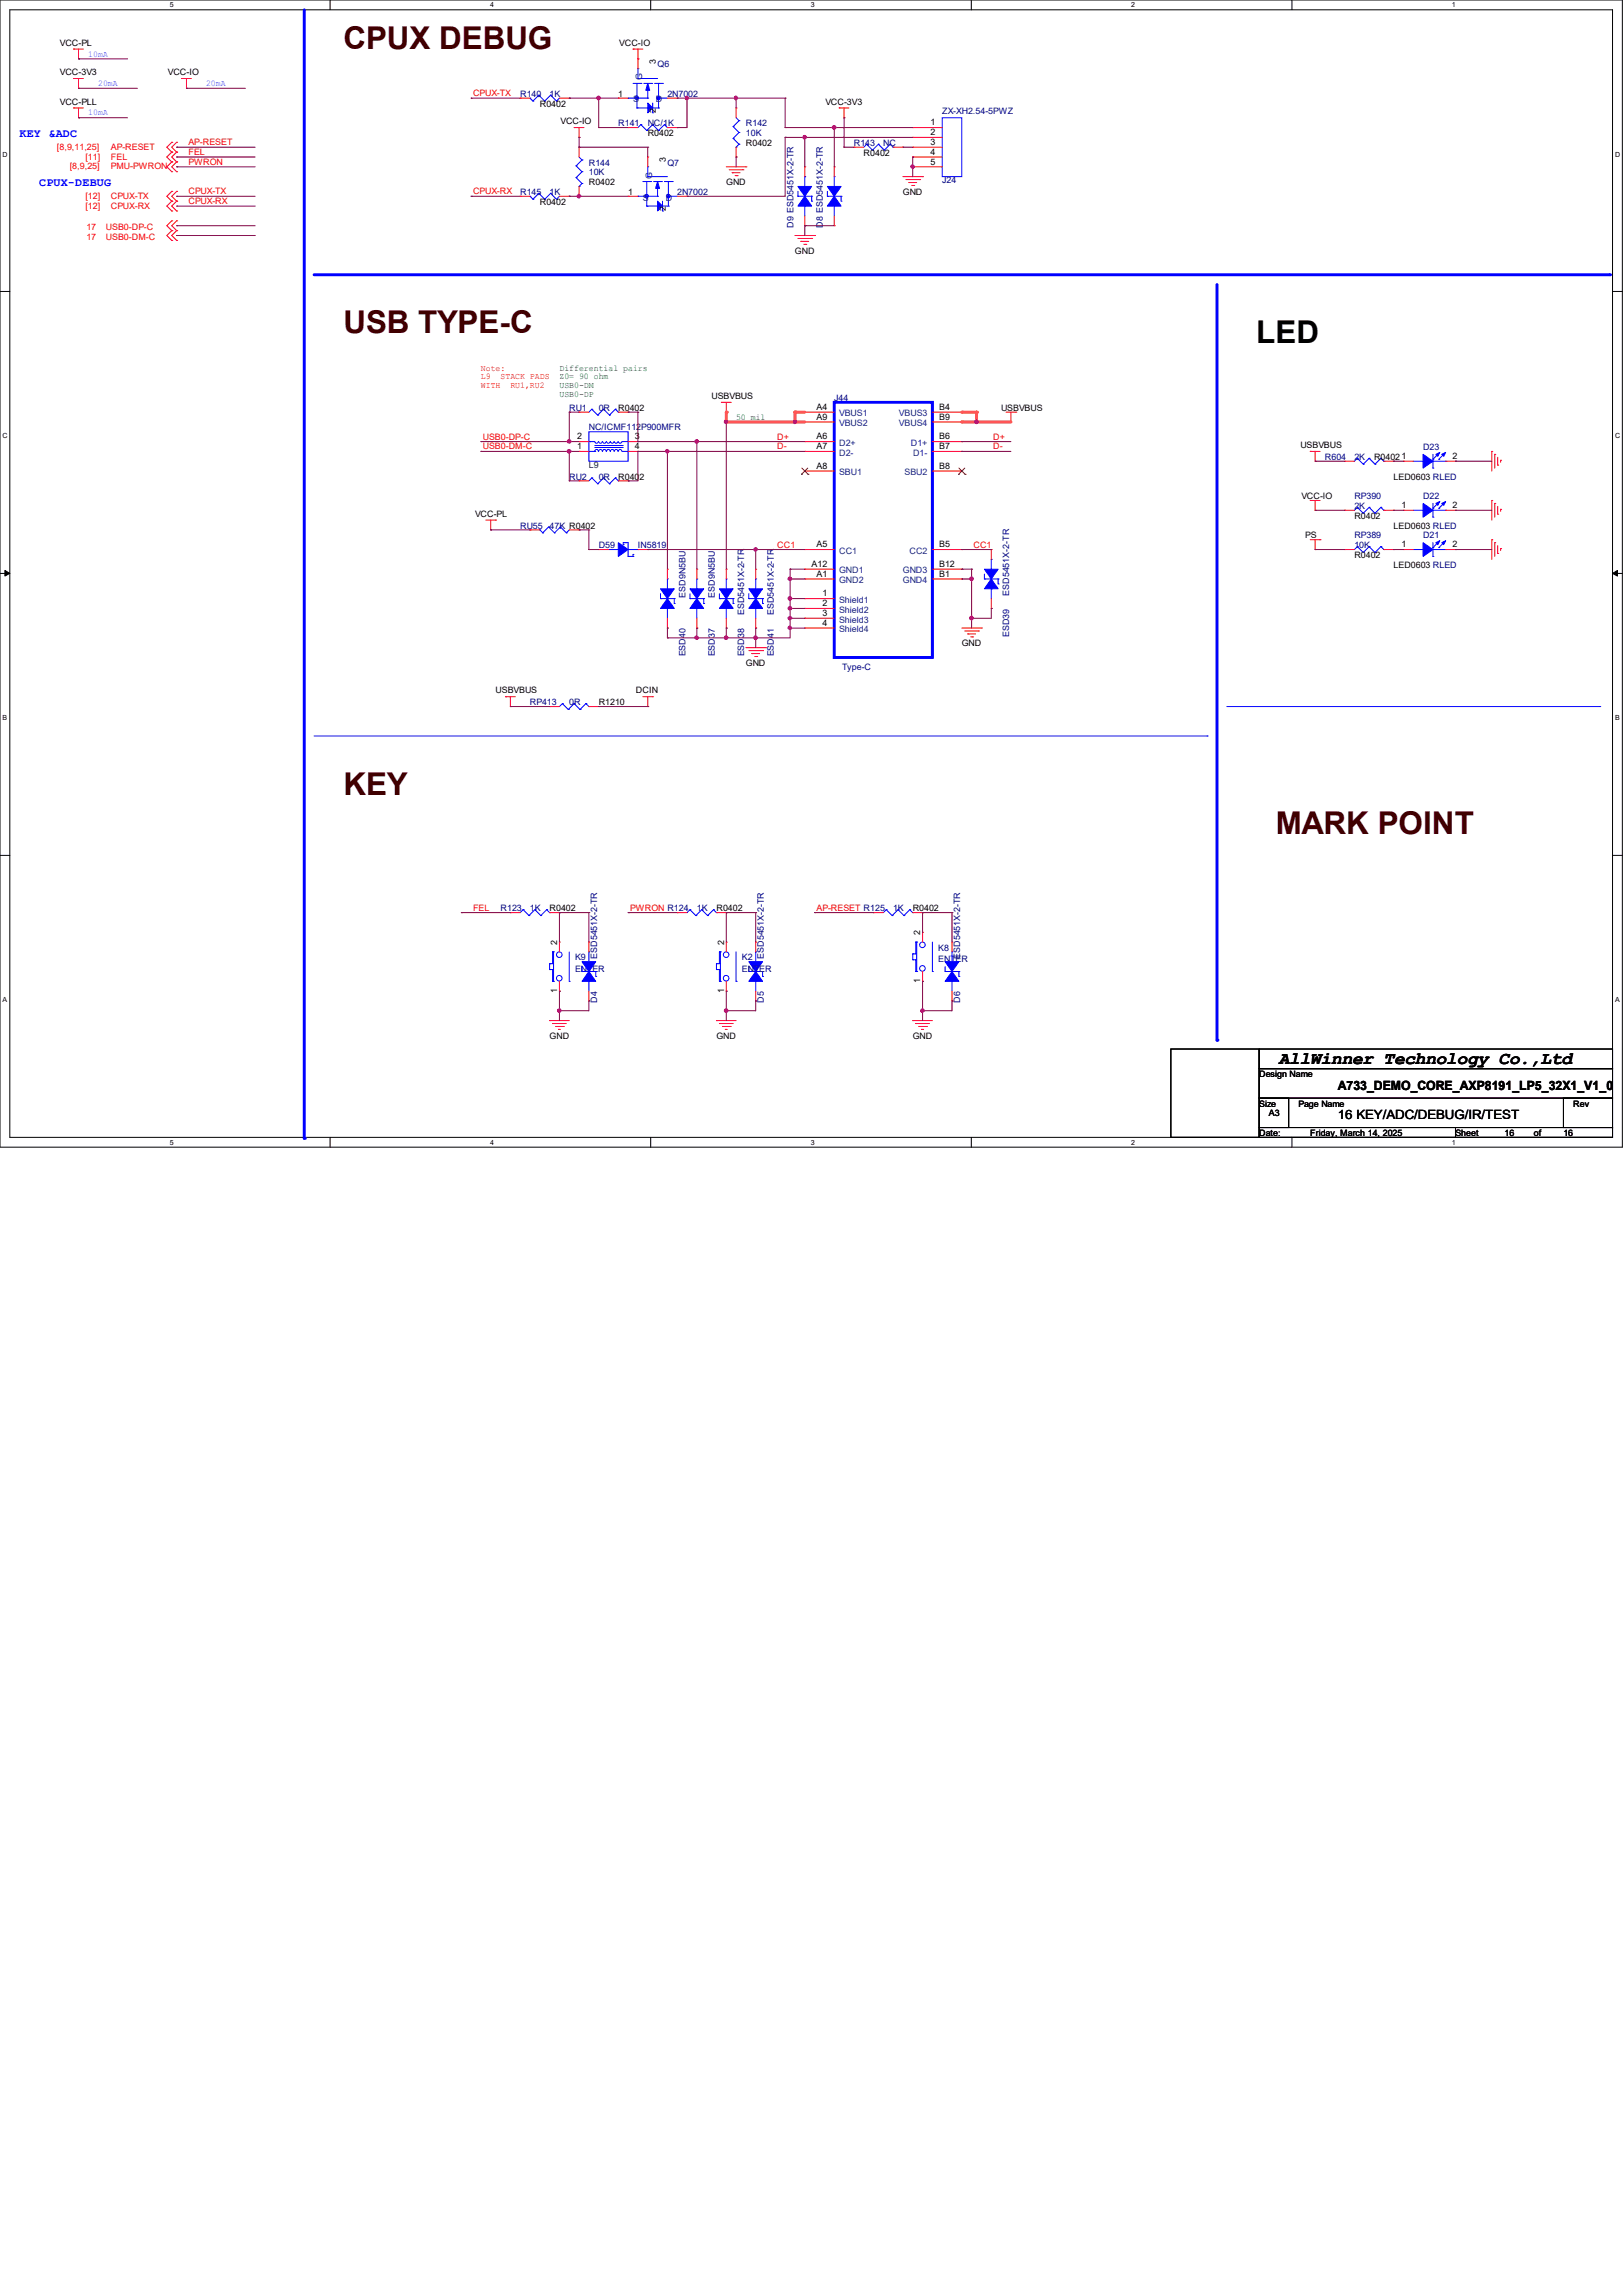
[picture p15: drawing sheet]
<svg xmlns="http://www.w3.org/2000/svg" width="210mm" height="297mm" viewBox="0 0 210 297" stroke-linecap="round" stroke-linejoin="round" font-family="sans-serif">
<defs><g id="words">
<g font-size="4.1" fill="#400000">
<text x="44.4" y="6.3">CPUX DEBUG</text>
<text x="44.4" y="43.1">USB TYPE-C</text>
<text x="44.4" y="102.8">KEY</text>
<text x="165.1" y="107.9">MARK POINT</text>
</g>
<text font-size="4.1" x="162.6" y="44.4">LED</text>
<text font-size="2.3" x="165.5" y="137.7">AllWinner Technology Co.,Ltd</text>
<g font-size="1.7">
<text x="173.1" y="141.1">A733_DEMO_CORE_AXP8191_LP5_32X1_V1_0</text>
<text x="173.1" y="144.9">16 KEY/ADC/DEBUG/IR/TEST</text>
</g>
<g font-size="1.5" fill="#00f">
<text x="2.5" y="17.8">KEY &amp;ADC</text>
<text x="5.1" y="24.1">CPUX-DEBUG</text>
</g>
<g font-size="1.1">
<text x="7.7" y="5.9">VCC-PL</text>
<text x="80.1" y="5.9">VCC-IO</text>
<text x="7.7" y="9.7">VCC-3V3</text>
<text x="21.7" y="9.7">VCC-IO</text>
<text x="84.9" y="8.3" transform="rotate(-90 84.9 8.3)">3</text>
<text x="7.7" y="13.5">VCC-PLL</text>
<text x="69.8" y="13.8">R0402</text>
<text x="72.5" y="16.1">VCC-IO</text>
<text x="80" y="12.5">1</text>
<text x="83.8" y="17.6">R0402</text>
<text x="84.9" y="14.6" transform="rotate(-90 84.9 14.6)">2</text>
<text x="106.8" y="13.5">VCC-3V3</text>
<text x="120.4" y="16.2">1</text>
<text x="120.4" y="17.5">2</text>
<text x="76.2" y="24">R0402</text>
<text x="86.2" y="21" transform="rotate(-90 86.2 21)">3</text>
<text x="94" y="24">GND</text>
<text x="96.5" y="18.9">R0402</text>
<text x="111.8" y="20.2">R0402</text>
<text x="120.4" y="18.8">3</text>
<text x="120.4" y="20">4</text>
<text x="120.4" y="21.3">5</text>
<text x="69.8" y="26.5">R0402</text>
<text x="81.3" y="25.2">1</text>
<text x="86.2" y="27.3" transform="rotate(-90 86.2 27.3)">2</text>
<text x="116.8" y="25.2">GND</text>
<text x="102.9" y="32.9">GND</text>
<text x="80" y="53.2">R0402</text>
<text x="92.1" y="51.6">USBVBUS</text>
<text x="105.7" y="53">A4</text>
<text x="121.5" y="53">B4</text>
<text x="129.5" y="53.2">USBVBUS</text>
<text x="74.7" y="56.9">2</text>
<text x="74.7" y="58.1">1</text>
<text x="82.2" y="58.1">4</text>
<text x="82.2" y="56.9">3</text>
<text x="105.7" y="56.9">A6</text>
<text x="105.7" y="58.1">A7</text>
<text x="105.7" y="54.3">A9</text>
<text x="121.5" y="56.9">B6</text>
<text x="121.5" y="58.1">B7</text>
<text x="121.5" y="54.3">B9</text>
<text x="168.3" y="58">USBVBUS</text>
<text x="177.8" y="59.5">R04021</text>
<text x="188" y="59.4">2</text>
<text x="80" y="62.1">R0402</text>
<text x="105.7" y="60.7">A8</text>
<text x="121.5" y="60.7">B8</text>
<text x="168.4" y="64.6">VCC-IO</text>
<text x="180.3" y="62.1">LED0603 RLED</text>
<text x="181.4" y="65.7">1</text>
<text x="188" y="65.7">2</text>
<text x="61.5" y="66.9">VCC-PL</text>
<text x="105.7" y="70.8">A5</text>
<text x="121.5" y="70.8">B5</text>
<text x="168.9" y="69.7">PS</text>
<text x="175.3" y="67.1">R0402</text>
<text x="180.3" y="68.4">LED0603 RLED</text>
<text x="181.4" y="70.8">1</text>
<text x="188" y="70.8">2</text>
<text x="105" y="73.4">A12</text>
<text x="105.7" y="74.6">A1</text>
<text x="106.4" y="77.2">1</text>
<text x="121.5" y="74.6">B1</text>
<text x="121.5" y="73.4">B12</text>
<text x="175.3" y="72.2">R0402</text>
<text x="180.3" y="73.5">LED0603 RLED</text>
<text x="106.4" y="78.4">2</text>
<text x="106.4" y="79.7">3</text>
<text x="106.4" y="81">4</text>
<text x="124.5" y="83.7">GND</text>
<text x="64.1" y="89.7">USBVBUS</text>
<text x="82.3" y="89.7">DCIN</text>
<text x="96.5" y="86.2">GND</text>
<text x="77.5" y="91.3">R1210</text>
<text x="71.1" y="117.9">R0402</text>
<text x="92.7" y="117.9">R0402</text>
<text x="118.1" y="117.9">R0402</text>
<text x="72.1" y="122.3" transform="rotate(-90 72.1 122.3)">2</text>
<text x="93.7" y="122.3" transform="rotate(-90 93.7 122.3)">2</text>
<text x="119.1" y="121" transform="rotate(-90 119.1 121)">2</text>
<text x="72.1" y="128.5" transform="rotate(-90 72.1 128.5)">1</text>
<text x="93.7" y="128.5" transform="rotate(-90 93.7 128.5)">1</text>
<text x="119.1" y="127.3" transform="rotate(-90 119.1 127.3)">1</text>
<text x="71.1" y="134.5">GND</text>
<text x="92.7" y="134.5">GND</text>
<text x="118.1" y="134.5">GND</text>
<text x="162.9" y="139.4">Design Name</text>
<text x="162.9" y="143.2">Size</text>
<text x="168" y="143.2">Page Name</text>
<text x="203.6" y="143.2">Rev</text>
<text x="162.9" y="147">Date:</text>
<text x="164.2" y="144.5">A3</text>
<text x="169.5" y="147">Friday, March 14, 2025</text>
<text x="188.3" y="147">Sheet</text>
<text x="194.7" y="147">16</text>
<text x="198.5" y="147">of</text>
<text x="202.3" y="147">16</text>
</g>
<g font-size="1.1" fill="#8000ff">
<text x="11.4" y="7.3">10mA</text>
<text x="12.7" y="11.1">20mA</text>
<text x="26.7" y="11.1">20mA</text>
<text x="11.4" y="14.9">10mA</text>
</g>
<g font-size="1.1" fill="#004080">
<text x="83.1" y="10.4" transform="rotate(-90 83.1 10.4)">G</text>
<text x="81.9" y="13.3">S</text>
<text x="84.9" y="13.3">D</text>
<text x="84.4" y="23.1" transform="rotate(-90 84.4 23.1)">G</text>
<text x="83.2" y="26">S</text>
<text x="86.1" y="26">D</text>
<text x="108.6" y="53.9">VBUS1</text>
<text x="116.3" y="53.9">VBUS3</text>
<text x="108.6" y="57.7">D2+</text>
<text x="108.6" y="59">D2-</text>
<text x="108.6" y="55.2">VBUS2</text>
<text x="116.3" y="55.2">VBUS4</text>
<text x="117.9" y="57.7">D1+</text>
<text x="118.1" y="59">D1-</text>
<text x="108.6" y="61.5">SBU1</text>
<text x="117" y="61.5">SBU2</text>
<text x="108.6" y="71.7">CC1</text>
<text x="117.7" y="71.7">CC2</text>
<text x="108.6" y="75.5">GND2</text>
<text x="108.6" y="74.2">GND1</text>
<text x="116.8" y="75.5">GND4</text>
<text x="116.8" y="74.2">GND3</text>
<text x="108.6" y="78">Shield1</text>
<text x="108.6" y="79.3">Shield2</text>
<text x="108.6" y="80.6">Shield3</text>
<text x="108.6" y="81.8">Shield4</text>
</g>
<g font-size="1.1" fill="#000080">
<text x="85.1" y="8.7">Q6</text>
<text x="67.3" y="12.5">R140</text>
<text x="71.1" y="12.5">1K</text>
<text x="80" y="16.3">R141</text>
<text x="83.8" y="16.3">NC/1K</text>
<text x="86.4" y="12.5">2N7002</text>
<text x="96.5" y="16.3">R142</text>
<text x="96.5" y="17.6">10K</text>
<text x="121.9" y="14.8">ZX-XH2.54-5PWZ</text>
<text x="76.2" y="21.4">R144</text>
<text x="76.2" y="22.7">10K</text>
<text x="86.4" y="21.4">Q7</text>
<text x="110.5" y="18.9">R143</text>
<text x="114.3" y="18.9">NC</text>
<text x="121.9" y="23.7">J24</text>
<text x="67.3" y="25.2">R145</text>
<text x="71.1" y="25.2">1K</text>
<text x="87.6" y="25.2">2N7002</text>
<text x="102.7" y="29.5" transform="rotate(-90 102.7 29.5)">D9 ESD5451X-2-TR</text>
<text x="106.5" y="29.5" transform="rotate(-90 106.5 29.5)">D8 ESD5451X-2-TR</text>
<text x="73.7" y="53.2">RU1</text>
<text x="77.5" y="53.2">0R</text>
<text x="107.9" y="51.9">J44</text>
<text x="76.2" y="55.7">NC/ICMF112P900MFR</text>
<text x="171.4" y="59.5">R604</text>
<text x="175.3" y="59.5">2K</text>
<text x="184.1" y="58.3">D23</text>
<text x="73.7" y="62.1">RU2</text>
<text x="77.5" y="62.1">0R</text>
<text x="175.3" y="64.6">RP390</text>
<text x="175.3" y="65.9">2K</text>
<text x="184.1" y="64.6">D22</text>
<text x="67.3" y="68.4">RU55</text>
<text x="71.1" y="68.4">47K R0402</text>
<text x="77.5" y="71">D59</text>
<text x="82.5" y="71">IN5819</text>
<text x="175.3" y="69.7">RP389</text>
<text x="175.3" y="71">10K</text>
<text x="184.1" y="69.7">D21</text>
<text x="88.7" y="77.3" transform="rotate(-90 88.7 77.3)">ESD9N5BU</text>
<text x="92.5" y="77.3" transform="rotate(-90 92.5 77.3)">ESD9N5BU</text>
<text x="130.6" y="77.1" transform="rotate(-90 130.6 77.1)">ESD5451X-2-TR</text>
<text x="96.3" y="79.6" transform="rotate(-90 96.3 79.6)">ESD5451X-2-TR</text>
<text x="100.1" y="79.6" transform="rotate(-90 100.1 79.6)">ESD5451X-2-TR</text>
<text x="130.6" y="82.4" transform="rotate(-90 130.6 82.4)">ESD39</text>
<text x="88.7" y="85" transform="rotate(-90 88.7 85)">ESD40</text>
<text x="92.5" y="85" transform="rotate(-90 92.5 85)">ESD37</text>
<text x="96.3" y="85" transform="rotate(-90 96.3 85)">ESD38</text>
<text x="100.1" y="85" transform="rotate(-90 100.1 85)">ESD41</text>
<text x="109" y="86.7">Type-C</text>
<text x="68.6" y="91.3">RP413</text>
<text x="73.7" y="91.3">0R</text>
<text x="64.8" y="117.9">R123</text>
<text x="68.6" y="117.9">1K</text>
<text x="90.2" y="117.9">1K</text>
<text x="115.6" y="117.9">1K</text>
<text x="74.4" y="124.3">K9</text>
<text x="74.4" y="125.8">ENTER</text>
<text x="77.3" y="124.1" transform="rotate(-90 77.3 124.1)">ESD5451X-2-TR</text>
<text x="96" y="124.3">K2</text>
<text x="96" y="125.8">ENTER</text>
<text x="98.9" y="124.1" transform="rotate(-90 98.9 124.1)">ESD5451X-2-TR</text>
<text x="121.4" y="123">K8</text>
<text x="121.4" y="124.5">ENTER</text>
<text x="124.3" y="124.1" transform="rotate(-90 124.3 124.1)">ESD5451X-2-TR</text>
<text x="77.3" y="129.8" transform="rotate(-90 77.3 129.8)">D4</text>
<text x="98.9" y="129.8" transform="rotate(-90 98.9 129.8)">D5</text>
<text x="124.3" y="129.8" transform="rotate(-90 124.3 129.8)">D6</text>
</g>
<g font-size="1.1" fill="#f00">
<text x="61.2" y="12.4">CPUX-TX</text>
<text x="7.4" y="19.4">[8,9,11,25]</text>
<text x="9" y="21.9">[8,9,25]</text>
<text x="11" y="20.7">[11]</text>
<text x="14.4" y="20.7">FEL</text>
<text x="14.4" y="19.4">AP-RESET</text>
<text x="14.4" y="21.9">PMU-PWRON</text>
<text x="24.4" y="20.1">FEL</text>
<text x="24.4" y="18.8">AP-RESET</text>
<text x="24.4" y="21.3">PWRON</text>
<text x="11" y="27">[12]</text>
<text x="11" y="25.7">[12]</text>
<text x="11.2" y="29.8">17</text>
<text x="13.7" y="29.8">USB0-DP-C</text>
<text x="14.4" y="27">CPUX-RX</text>
<text x="14.4" y="25.7">CPUX-TX</text>
<text x="24.4" y="26.4">CPUX-RX</text>
<text x="24.4" y="25.1">CPUX-TX</text>
<text x="61.2" y="25.1">CPUX-RX</text>
<text x="11.2" y="31.1">17</text>
<text x="13.7" y="31.1">USB0-DM-C</text>
<text x="62.2" y="48">Note:</text>
<text x="62.2" y="49.1">L9</text>
<text x="62.2" y="50.3">WITH</text>
<text x="64.8" y="49.1">STACK PADS</text>
<text x="66" y="50.3">RU1,RU2</text>
<text x="62.5" y="56.9">USB0-DP-C</text>
<text x="62.5" y="58.2">USB0-DM-C</text>
<text x="100.6" y="58.2">D-</text>
<text x="100.6" y="56.9">D+</text>
<text x="128.5" y="56.9">D+</text>
<text x="128.5" y="58.2">D-</text>
<text x="100.6" y="70.9">CC1</text>
<text x="126" y="70.9">CC1</text>
<text x="61.2" y="117.9">FEL</text>
<text x="81.5" y="117.9">PWRON R124</text>
<text x="105.7" y="117.9">AP-RESET R125</text>
</g>
<g font-size="1.1" fill="#008000">
<text x="72.4" y="48">Differential pairs</text>
<text x="72.4" y="49.1">Z0= 90 ohm</text>
<text x="72.4" y="50.3">USB0-DM</text>
<text x="72.4" y="51.4">USB0-DP</text>
<text x="95.2" y="54.3">50 mil</text>
</g>
<text font-size="1.1" fill="#004040" x="76.2" y="60.5">L9</text>
<g font-size=".9">
<text x="22" y=".9">5</text>
<text x="63.4" y=".9">4</text>
<text x="104.9" y=".9">3</text>
<text x="146.4" y=".9">2</text>
<text x="187.9" y=".9">1</text>
<text x=".3" y="20.3">D</text>
<text x="209" y="20.3">D</text>
<text x=".3" y="56.7">C</text>
<text x="209" y="56.7">C</text>
<text x=".3" y="93.2">B</text>
<text x="209" y="93.2">B</text>
<text x=".3" y="129.7">A</text>
<text x="209" y="129.7">A</text>
<text x="22" y="148.1">5</text>
<text x="63.4" y="148.1">4</text>
<text x="104.9" y="148.1">3</text>
<text x="146.4" y="148.1">2</text>
<text x="187.9" y="148.1">1</text>
</g>
</g></defs>
<path d="M0 0h209.9v148.5h-209.9zM1.3 1.3h207.4v145.9h-207.4z" fill="none" stroke="#000" stroke-width=".13"/>
<g fill="#fff">
<path d="M22 .1h.5v1h-.5z"/>
<path d="M22 147.3h.5v1h-.5z"/>
</g>
<path d="M42.7 0v1.3M42.7 147.2v1.3" fill="none" stroke="#000" stroke-width=".13"/>
<g fill="#fff">
<path d="M63.4 .1h.5v1h-.5z"/>
<path d="M63.4 147.3h.5v1h-.5z"/>
</g>
<path d="M84.2 0v1.3M84.2 147.2v1.3" fill="none" stroke="#000" stroke-width=".13"/>
<g fill="#fff">
<path d="M104.9 .1h.5v1h-.5z"/>
<path d="M104.9 147.3h.5v1h-.5z"/>
</g>
<path d="M125.7 0v1.3M125.7 147.2v1.3" fill="none" stroke="#000" stroke-width=".13"/>
<g fill="#fff">
<path d="M146.4 .1h.5v1h-.5z"/>
<path d="M146.4 147.3h.5v1h-.5z"/>
</g>
<path d="M167.2 0v1.3M167.2 147.2v1.3" fill="none" stroke="#000" stroke-width=".13"/>
<g fill="#fff">
<path d="M187.9 .1h.5v1h-.5z"/>
<path d="M187.9 147.3h.5v1h-.5z"/>
<path d="M.3 19.5h.7v1h-.7z"/>
<path d="M209 19.5h.6v1h-.6z"/>
<path d="M.3 55.9h.7v1h-.7z"/>
<path d="M209 55.9h.6v1h-.6z"/>
</g>
<path d="M0 37.7h1.3M208.7 37.7h1.2" fill="none" stroke="#000" stroke-width=".13"/>
<g fill="#fff">
<path d="M.3 92.4h.6v1h-.6z"/>
<path d="M209 92.4h.6v1h-.6z"/>
</g>
<path d="M0 74.2h1.3M208.7 74.2h1.2" fill="none" stroke="#000" stroke-width=".13"/>
<path d="M.6 73.8l.7 .4-.7 .3zM208.7 74.2l.6-.4v.7z" fill="#000" stroke="#000" stroke-width=".13"/>
<g fill="#fff">
<path d="M.3 128.9h.6v1h-.6z"/>
<path d="M209 128.9h.5v1h-.5z"/>
</g>
<path d="M0 110.7h1.3M208.7 110.7h1.2" fill="none" stroke="#000" stroke-width=".13"/>
<path d="M39.4 1.3v146" fill="none" stroke="#00f" stroke-width=".38"/>
<circle cx="39.4" cy="147.3" r=".19" fill="#00f"/>
<path d="M40.6 35.6h167.7" fill="none" stroke="#00f" stroke-width=".38"/>
<circle cx="208.3" cy="35.6" r=".19" fill="#00f"/>
<path d="M157.5 36.8v97.8" fill="none" stroke="#00f" stroke-width=".38"/>
<circle cx="157.5" cy="134.6" r=".19" fill="#00f"/>
<g fill="none" stroke="#00f" stroke-width=".13">
<path d="M68.6 12.7h.1M68.6 12.7l.4 .4M69 13.1h.1M69.7 12.3h.1M69.7 12.3l.8 .8M69.7 12.3l-.7 .8M70.5 13.1h.1M71.2 12.3h.1M71.2 12.3l.8 .8M71.2 12.3l-.7 .8M72 13.1h.1M72.4 12.7l-.4 .4"/>
<path d="M81.3 12.7h.1M81.3 12.7h2.5M81.9 10.8h1M82.4 14h.1M82.4 10.8v3.2M82.4 14h1.4M82.5 10.2h.1M82.5 8.9h.1M82.5 10.2h2.6M82.5 8.9v1.3M82.9 16.1h.1M82.9 10.8h.1"/>
<path d="M82.9 16.1l-.4 .4M82.9 16.1l.8 .8M83.3 10.8h1M83.7 16.9h.1M83.8 14h.1M83.8 12.7h.1M83.8 11.4v1.3M84.3 10.8h.1M84.5 16.1h.1M84.5 14.6h.1M84.5 16.1l-.8 .8M84.5 16.1l.7 .8"/>
<path d="M84.5 13.3v1.3M84.5 14h.7M84.7 10.8h1M85.2 16.9h.1M85.2 14h.1M85.2 10.8h.1M85.2 12.7h.1M85.2 10.8v3.2M85.2 12.7h1.2M85.7 10.8h.1M86 16.1h.1M86 16.1l-.8 .8"/>
<path d="M86 16.1l.4 .4M86.4 16.5h.1M94.9 16.4h.1M94.9 17.9h.1M94.9 16.4l.7 .7M94.9 17.9l.7 .8M95.2 19h.1M95.2 15.2l.4 .4M95.6 15.6h.1M95.6 17.1h.1M95.6 18.7h.1M95.6 15.6l-.7 .8"/>
<path d="M95.6 17.1l-.7 .8M95.6 18.7l-.4 .3M112.1 18.7h.1M112.1 18.7l-.3 .3M112.1 18.7l.8 .7M112.9 19.4h.1M113.7 18.7h.1M113.7 18.7l-.8 .7M113.7 18.7l.7 .7M114.4 19.4h.1M115.2 18.7h.1M115.2 18.7l-.8 .7"/>
<path d="M115.2 18.7l.4 .3M115.6 19h.1M121.9 15.2h2.6v7.7h-2.6zM68.6 25.4h.1M68.6 25.4l.4 .4M69 25.8h.1M69.7 25h.1M69.7 25l.8 .8M69.7 25l-.7 .8M70.5 25.8h.1M71.2 25h.1M71.2 25l.8 .8"/>
<path d="M71.2 25l-.7 .8M72 25.8h.1M72.4 25.4l-.4 .4M74.5 21.5h.1M74.5 23h.1M74.5 21.5l.8 .7M74.5 23l.8 .7M74.9 24.1h.1M74.9 20.3l.4 .4M75.3 20.7h.1M75.3 22.2h.1M75.3 23.7h.1"/>
<path d="M75.3 20.7l-.8 .8M75.3 22.2l-.8 .8M75.3 23.7l-.4 .4M82.5 25.4h.1M82.5 25.4h2.6M83.2 23.5h1M83.7 26.7h.1M83.7 23.5v3.2M83.7 26.7h1.4M83.8 22.9h.1M83.8 21.6h.1M83.8 22.9h2.6"/>
<path d="M83.8 21.6v1.3M84.2 23.5h.1M84.6 23.5h1M85.1 26.7h.1M85.1 25.4h.1M85.1 24.1v1.3M85.6 23.5h.1M85.7 27.3h.1M85.7 26v1.3M85.7 26.7h.8M86 23.5h1M86.5 26.7h.1"/>
<path d="M86.5 23.5h.1M86.5 25.4h.1M86.5 25.4h1.1M86.5 23.5v3.2M87 23.5h.1M103.3 25.4h.1M103.3 24.8v.6M103.3 25.4h1.7M104.1 26.7h.1M104.1 22.9h.1M104.1 22.9v1.2M104.1 26.7v1.2"/>
<path d="M105 25.4h.1M105 26h.1M105 25.4v.6M107.1 25.4h.1M107.1 25.4h1.7M107.1 24.8v.6M107.9 26.7h.1M107.9 22.9h.1M107.9 22.9v1.2M107.9 26.7v1.2M108.8 25.4h.1M108.8 26h.1"/>
<path d="M108.8 25.4v.6M76.2 55.9h5.1v3.8h-5.1zM76.2 58.4h.8M76.3 57.1h.1M76.6 53h.1M76.6 53l-.4 .3M76.6 53l.7 .7M77 58.4h.1M77 57.9h3.5M77 57.7h3.5M77.3 53.7h.1M77.4 57.1l-.2 .3-.2-.3h-.8"/>
<path d="M77.4 58.4v-.2h-.2h-.2v.2M77.9 58.4v-.2h-.2h-.2v.2M77.9 57.1l-.2 .3-.2-.3M78.1 53h.1M78.1 53l-.8 .7M78.1 53l.8 .7M78.4 57.1l-.2 .3-.2-.3M78.4 58.4v-.2h-.2h-.2v.2M78.9 53.7h.1M79 58.4l-.1-.2h-.2h-.1l-.1 .2M79 57.1l-.3 .3-.2-.3M79.5 58.4l-.1-.2h-.2h-.1l-.1 .2"/>
<path d="M79.5 57.1l-.3 .3-.2-.3M79.6 53h.1M79.6 53l-.7 .7M79.6 53l.4 .3M80 57.1l-.3 .3-.2-.3M80 58.4l-.1-.2h-.2h-.1l-.1 .2M80 53.3h.1M80.5 58.4l-.1-.2h-.2h-.1l-.1 .2M80.5 57.1l-.3 .3-.2-.3M80.5 57.9h.1M80.5 57.7h.1M80.5 58.4h.8"/>
<path d="M80.5 57.1h.8M81.3 58.4h.1M81.3 57.1h.1M175.6 59.3h.1M175.6 59.3l-.3 .4M175.6 59.3l.8 .8M177.2 59.3h.1M177.2 59.3l-.8 .8M177.2 59.3l.7 .8M178.7 59.3h.1M178.7 59.3l-.8 .8M178.7 59.3l.4 .4"/>
<path d="M179.1 59.7h.1M182.9 59.7h1.2M184.1 59.7h.1M185.4 59.4h.1M185.4 58.8v1.8M185.4 59.7h1.7M186.2 59.4h.1M186.2 58.7l-.8 .7M186.9 58.7l-.7 .7M187.1 59.7h.1M69.8 68.6h.1M69.8 68.6l.4 .4"/>
<path d="M70.2 69h.1M71 68.2h.1M71 68.2l.8 .8M71 68.2l-.8 .8M71.8 69h.1M72.5 68.2h.1M72.5 68.2l.8 .8M72.5 68.2l-.7 .8M73.3 69h.1M73.7 68.6l-.4 .4M76.6 61.8h.1M76.6 61.8l-.4 .4"/>
<path d="M76.6 61.8l.7 .8M77.3 62.6h.1M78.1 61.8h.1M78.1 61.8l-.8 .8M78.1 61.8l.8 .8M78.7 71.1h1.3M78.9 62.6h.1M79.6 61.8h.1M79.6 61.8l-.7 .8M79.6 61.8l.4 .4M80 71.1h.1M80 62.2h.1"/>
<path d="M80.6 70.2h.1M80.6 70.5h.1M80.6 70.2h.7v1.8M80.6 70.2v.3M81.3 72h.1M81.3 71.1h1.2M81.3 72h.6M81.9 72h.1M81.9 71.8h.1M81.9 71.8v.2M82.5 71.1h.1M85.5 77.5h.1"/>
<path d="M85.5 77.5h1.7M85.5 76.8v.7M86.4 78.7h.1M86.4 74.9h.1M86.4 74.9v1.3M86.4 78.7v1.3M87.2 77.5h.1M87.2 78.1h.1M87.2 77.5v.6M89.3 77.5h.1M89.3 77.5h1.8M89.3 76.8v.7"/>
<path d="M90.2 78.7h.1M90.2 74.9h.1M90.2 74.9v1.3M90.2 78.7v1.3M91.1 77.5h.1M91.1 78.1h.1M91.1 77.5v.6M93.1 77.5h.1M93.1 76.8v.7M93.1 77.5h1.8M94 78.7h.1M94 74.9h.1"/>
<path d="M94 74.9v1.3M94 78.7v1.3M94.9 77.5h.1M94.9 78.1h.1M94.9 77.5v.6M96.9 77.5h.1M96.9 77.5h1.8M96.9 76.8v.7M97.8 78.7h.1M97.8 74.9h.1M97.8 74.9v1.3M97.8 78.7v1.3"/>
<path d="M98.7 77.5h.1M98.7 78.1h.1M98.7 77.5v.6M127.4 74.9h.1M127.4 74.3v.6M127.4 74.9h1.8M128.3 76.2h.1M128.3 72.4h.1M128.3 72.4v1.3M128.3 76.2v1.3M129.2 74.9h.1M129.2 75.6h.1"/>
<path d="M129.2 74.9v.7M175.6 70.7h.1M175.6 65.7h.1M175.6 70.7l-.3 .4M175.6 70.7l.8 .8M175.6 65.7l-.3 .3M175.6 65.7l.8 .7M176.4 60.1h.1M176.4 71.5h.1M176.4 66.4h.1M177.2 70.7h.1M177.2 65.7h.1"/>
<path d="M177.2 70.7l-.8 .8M177.2 70.7l.7 .8M177.2 65.7l-.8 .7M177.2 65.7l.7 .7M177.9 60.1h.1M177.9 71.5h.1M177.9 66.4h.1M178.7 70.7h.1M178.7 65.7h.1M178.7 70.7l-.8 .8M178.7 70.7l.4 .4M178.7 65.7l-.8 .7"/>
<path d="M178.7 65.7l.4 .3M179.1 71.1h.1M179.1 66h.1M182.9 71.1h1.2M182.9 66h1.2M184.1 66h.1M184.1 71.1h.1M185.4 66.9h.1M185.4 65.8h.1M185.4 60.6h.1M185.4 72h.1M185.4 70.9h.1"/>
<path d="M185.4 71.1h1.7M185.4 65.2v1.7M185.4 70.2v1.8M185.4 66h1.7M186.2 65.8h.1M186.2 70.9h.1M186.2 65l-.8 .8M186.2 70.1l-.8 .8M186.9 65l-.7 .8M186.9 70.1l-.7 .8M187.1 66h.1M187.1 71.1h.1"/>
<path d="M40.6 95.2h115.6M72.8 91.1h.1M72.8 91.1l-.4 .3M72.8 91.1l.7 .7M73.5 91.8h.1M74.3 91.1h.1M74.3 91.1l-.8 .7M74.3 91.1l.8 .7M75.1 91.8h.1M75.8 91.1h.1M75.8 91.1l-.7 .7M75.8 91.1l.4 .3"/>
<path d="M76.2 91.4h.1M156.2 95.2h.1M158.7 91.4h48.3M207 91.4h.1M67.7 117.7h.1M67.7 117.7l-.4 .4M67.7 117.7l.8 .8M68.5 118.5h.1M69.2 117.7h.1M69.2 117.7l-.7 .8M69.2 117.7l.8 .8M70 118.5h.1"/>
<path d="M70.7 117.7h.1M70.7 117.7l-.7 .8M70.7 117.7l.4 .4M71.1 118.1h.1M89.3 117.7h.1M89.3 117.7l-.4 .4M89.3 117.7l.7 .8M90 118.5h.1M90.8 117.7h.1M90.8 117.7l-.8 .8M90.8 117.7l.8 .8M91.6 118.5h.1"/>
<path d="M92.3 117.7h.1M92.3 117.7l-.7 .8M92.3 117.7l.4 .4M92.7 118.1h.1M114.7 117.7h.1M114.7 117.7l-.4 .4M114.7 117.7l.7 .8M115.4 118.5h.1M116.2 117.7h.1M116.2 117.7l-.8 .8M116.2 117.7l.8 .8M117 118.5h.1"/>
<path d="M117.7 117.7h.1M117.7 117.7l-.7 .8M117.7 117.7l.4 .4M118.1 118.1h.1M71.1 124.7h.1M71.1 125.5h.1M71.1 124.7h.4M71.1 124.7v.8M71.1 125.5h.4M71.5 124.7h.1M71.5 125.5h.1M71.5 127h.1"/>
<path d="M71.5 123.2h.1M71.5 123.2v1.5M71.5 125.5v1.5M71.6 127h.1M71.6 123.2h.1M71.6 123.2v3.8M73.7 127h.1M73.7 123.2v3.8M75.3 125.7h.1M75.3 125.7h1.8M75.3 125.1v.6M76.2 127h.1"/>
<path d="M76.2 123.2h.1M76.2 123.2v1.3M76.2 127v1.3M77.1 125.7h.1M77.1 126.4h.1M77.1 125.7v.7M92.7 124.7h.1M92.7 125.5h.1M92.7 124.7h.4M92.7 125.5h.4M92.7 124.7v.8M93.1 124.7h.1"/>
<path d="M93.1 125.5h.1M93.1 127h.1M93.1 123.2h.1M93.1 123.2v1.5M93.1 125.5v1.5M93.2 127h.1M93.2 123.2h.1M93.2 123.2v3.8M95.2 127h.1M95.2 123.2v3.8M96.9 125.7h.1M96.9 125.7h1.8"/>
<path d="M96.9 125.1v.6M97.8 127h.1M97.8 123.2h.1M97.8 123.2v1.3M97.8 127v1.3M98.7 125.7h.1M98.7 126.4h.1M98.7 125.7v.7M118.1 123.4h.1M118.1 124.2h.1M118.1 123.4h.4M118.1 123.4v.8"/>
<path d="M118.1 124.2h.4M118.5 123.4h.1M118.5 124.2h.1M118.5 125.7h.1M118.5 121.9h.1M118.5 121.9v1.5M118.5 124.2v1.5M118.6 125.7h.1M118.6 121.9h.1M118.6 121.9v3.8M120.6 125.7h.1M120.6 121.9v3.8"/>
<path d="M122.3 125.7h.1M122.3 125.7h1.8M122.3 125.1v.6M123.2 127h.1M123.2 123.2h.1M123.2 123.2v1.3M123.2 127v1.3M124.1 125.7h.1M124.1 126.4h.1M124.1 125.7v.7"/>
<circle cx="72.4" cy="123.5" r=".36"/>
<circle cx="72.4" cy="126.6" r=".36"/>
<circle cx="94" cy="123.5" r=".36"/>
<circle cx="94" cy="126.6" r=".36"/>
<circle cx="119.4" cy="125.3" r=".36"/>
<circle cx="119.4" cy="122.3" r=".36"/>
</g>
<g fill="none" stroke="#f00" stroke-width=".13">
<path d="M9.5 14h.1M9.5 10.2h.1M9.5 6.3h.1M9.5 6.3h1.3M9.5 14h1.3M9.5 10.2h1.3M10.2 15.2h.1M10.2 11.4h.1M10.2 7.6h.1M10.2 6.3v1.3M10.2 10.2v1.2M10.2 14v1.2"/>
<path d="M22.2 19.7h.1M22.2 18.4h.1M22.2 19.7l-.6 .6 .6 .7M22.2 18.4l-.6 .6 .6 .7M22.9 19.7h.1M22.9 18.4h.1M22.9 19.7l-.7 .6 .7 .7M22.9 18.4l-.7 .6 .7 .7M23.5 10.2h.1M23.5 10.2h1.3M24.1 11.4h.1M24.1 10.2v1.2"/>
<path d="M67.3 12.7h.1M67.3 12.7h1.3M72.4 12.7h1.3M73.7 12.7h.1M74.3 16.5h.1M74.3 16.5h1.3M74.9 17.8h.1M74.9 19h.1M74.9 16.5v1.3M74.9 19v1.3M80 12.7h.1M80 12.7h1.3"/>
<path d="M81.3 16.5h.1M81.3 16.5h1.2M81.9 6.3h.1M81.9 6.3h1.3M82.5 7.6h.1M82.5 6.3v2.6M86.4 16.5h1.2M86.4 12.7h1.2M87.6 16.5h.1M87.6 12.7h.1M95.2 14h.1M95.2 14v1.2"/>
<path d="M95.2 19v1.3M108.6 14h.1M108.6 14h1.3M109.2 15.2h.1M109.2 14v1.2M110.5 19h.1M110.5 19h1.3M115.6 19h1.2M116.8 19h.1M118.1 16.5h.1M118.1 17.8h.1M118.1 19h.1"/>
<path d="M118.1 16.5h3.8M118.1 17.8h3.8M118.1 19h3.8M22.2 21h.1M22.2 26h.1M22.2 27.3h.1M22.2 24.8h.1M22.2 22.2h.1M22.2 29.8h.1M22.2 31.1h.1M22.2 28.6h.1M22.2 26l-.6 .7 .6 .6"/>
<path d="M22.2 24.8l-.6 .6 .6 .6M22.2 21l-.6 .6 .6 .6M22.2 29.8l-.6 .7 .6 .6M22.2 28.6l-.6 .6 .6 .6M22.9 21h.1M22.9 26h.1M22.9 27.3h.1M22.9 24.8h.1M22.9 22.2h.1M22.9 29.8h.1M22.9 31.1h.1M22.9 28.6h.1"/>
<path d="M22.9 26l-.7 .7 .7 .6M22.9 24.8l-.7 .6 .7 .6M22.9 21l-.7 .6 .7 .6M22.9 29.8l-.7 .7 .7 .6M22.9 28.6l-.7 .6 .7 .6M67.3 25.4h.1M67.3 25.4h1.3M72.4 25.4h1.3M73.7 25.4h.1M74.9 25.4h.1M74.9 24.1v1.3M81.3 25.4h.1"/>
<path d="M81.3 25.4h1.2M83.8 20.3h.1M83.8 20.3v1.3M87.6 25.4h1.3M88.9 25.4h.1M94 21.6h2.5M94.4 22h1.7M94.7 22.4h.1M94.7 22.4h1.1M95.1 22.7h.3M95.2 20.3h.1M95.4 22.7h.1"/>
<path d="M96.1 22h.1M96.5 21.6h.1M102.9 30.5h2.5M103.3 30.9h1.7M103.6 31.2h.1M103.6 31.2h1M104 31.6h.3M104.1 29.2h.1M104.1 21.6h.1M104.1 21.6v1.3M104.1 27.9v1.3M104.3 31.6h.1"/>
<path d="M105 30.9h.1M105.4 30.5h.1M107.9 29.2h.1M107.9 21.6h.1M107.9 21.6v1.3M107.9 27.9v1.3M116.8 22.9h2.6M117.2 23.2h1.8M117.6 23.6h.1M117.6 23.6h1M118 24h.2M118.1 20.3h.1"/>
<path d="M118.1 21.6h.1M118.1 21.6h3.8M118.1 20.3h3.8M118.2 24h.1M119 23.2h.1M119.4 22.9h.1M74.9 57.1h.1M74.9 58.4h.1M74.9 53.3h.1M74.9 53.3h1.3M74.9 58.4h1.3M74.9 57.1h1.3"/>
<path d="M80 53.3h1.3M81.3 53.3h.1M81.3 58.4h1.2M81.3 57.1h1.2M82.5 58.4h.1M82.5 57.1h.1M93.3 52.1h.1M93.3 52.1h1.3M94 53.3h.1M94 52.1v1.2M104.1 53.3h.1M104.1 57.1h.1"/>
<path d="M104.1 58.4h.1M104.1 54.6h.1M104.1 53.3h3.8M104.1 58.4h3.8M104.1 57.1h3.8M104.1 54.6h3.8M120.6 53.3h3.9M120.6 58.4h3.9M120.6 57.1h3.9M120.6 54.6h3.9M124.5 53.3h.1M124.5 57.1h.1"/>
<path d="M124.5 58.4h.1M124.5 54.6h.1M130.2 53.3h1.2M130.8 54.6h.1M130.8 53.3v1.3M131.4 53.3h.1M169.5 58.4h.1M169.5 58.4h1.3M170.2 59.7h.1M170.2 58.4v1.3M174 59.7h.1M174 59.7h1.3"/>
<path d="M179.1 59.7h1.2M180.3 59.7h.1M181.6 59.7h.1M181.6 59.7h1.3M187.1 59.7h1.2M188.3 59.7h.1M193 58.4h.1M193 58.4v2.6M193.4 58.8h.1M193.4 58.8v1.8M193.8 59.2v1M194.2 59.6h.1"/>
<path d="M194.2 59.6v.2M62.9 67.3h1.2M63.5 68.6h.1M63.5 67.3v1.3M64.1 67.3h.1M68.6 68.6h.1M68.6 68.6h1.2M73.7 68.6h1.2M74.9 68.6h.1M74.9 62.2h.1M74.9 62.2h1.3M77.5 71.1h.1"/>
<path d="M77.5 71.1h1.2M80 62.2h1.3M81.3 62.2h.1M82.5 71.1h1.3M83.8 71.1h.1M86.4 73.7h.1M86.4 73.7v1.2M90.2 73.7h.1M90.2 73.7v1.2M94 73.7h.1M94 73.7v1.2M97.8 73.7h.1"/>
<path d="M97.8 73.7v1.2M104.1 74.9h.1M104.1 71.1h.1M104.1 61h.1M104.1 73.7h.1M104.1 77.5h.1M104.1 78.7h.1M104.1 71.1h3.8M104.1 74.9h3.8M104.1 61h3.8M104.1 73.7h3.8M104.1 77.5h3.8"/>
<path d="M104.1 78.7h3.8M120.6 71.1h3.9M120.6 74.9h3.9M120.6 61h3.9M120.6 73.7h3.9M124.5 74.9h.1M124.5 71.1h.1M124.5 61h.1M124.5 73.7h.1M128.3 78.7h.1M128.3 71.1h.1M128.3 71.1v1.3"/>
<path d="M128.3 77.5v1.2M169.5 64.8h.1M169.5 64.8h1.3M169.5 69.8h1.3M170.2 66h.1M170.2 71.1h.1M170.2 64.8v1.2M170.2 69.8v1.3M170.8 69.8h.1M174 71.1h.1M174 66h.1M174 71.1h1.3"/>
<path d="M174 66h1.3M179.1 71.1h1.2M179.1 66h1.2M180.3 71.1h.1M180.3 66h.1M181.6 66h.1M181.6 71.1h.1M181.6 71.1h1.3M181.6 66h1.3M187.1 71.1h1.2M187.1 66h1.2M188.3 66h.1"/>
<path d="M188.3 71.1h.1M193 64.8h.1M193 69.8h.1M193 64.8v2.5M193 69.8v2.6M193.4 65.2h.1M193.4 70.2h.1M193.4 65.2v1.7M193.4 70.2v1.8M193.8 60.2h.1M193.8 66.5h.1M193.8 71.6h.1"/>
<path d="M193.8 65.5v1M193.8 70.6v1M194.2 65.9h.1M194.2 71h.1M194.2 65.9v.3M194.2 71v.2M65.4 90.2h.1M65.4 90.2h1.3M66 91.4h.1M66 90.2v1.2M71.1 91.4h.1M71.1 91.4h1.3"/>
<path d="M76.2 91.4h1.3M77.5 91.4h.1M83.2 90.2h1.3M83.8 91.4h.1M83.8 90.2v1.2M84.5 90.2h.1M86.4 81.3h.1M86.4 80v1.3M90.2 81.3h.1M90.2 80v1.3M94 81.3h.1M94 80v1.3"/>
<path d="M96.5 83.8h2.6M96.9 84.2h1.8M97.3 84.6h.1M97.3 84.6h1M97.7 85h.2M97.8 81.3h.1M97.8 80v1.3M97.9 85h.1M98.7 84.2h.1M99.1 83.8h.1M104.1 80h.1M104.1 81.3h.1"/>
<path d="M104.1 81.3h3.8M104.1 80h3.8M124.5 81.3h2.5M124.8 81.7h1.8M125.2 82h.1M125.2 82h1M125.6 82.4h.3M125.9 82.4h.1M126.6 81.7h.1M127 81.3h.1M66 118.1h.1M66 118.1h1.3"/>
<path d="M71.1 118.1h1.3M72.4 118.1h.1M87.6 118.1h.1M87.6 118.1h1.3M92.7 118.1h1.3M94 118.1h.1M113 118.1h.1M113 118.1h1.3M118.1 118.1h1.3M119.4 118.1h.1M71.1 132.1h.1M71.1 132.1h2.6"/>
<path d="M71.5 132.5h.1M71.5 132.5h1.8M71.9 132.8h1M72.3 133.2h.1M72.3 133.2h.2M72.4 128.3h.1M72.4 121.9h.1M72.4 121.9v1.3M72.4 127v1.3M72.9 132.8h.1M76.2 129.5h.1M76.2 121.9h.1"/>
<path d="M76.2 121.9v1.3M76.2 128.3v1.2M92.7 132.1h.1M92.7 132.1h2.5M93.1 132.5h.1M93.1 132.5h1.8M93.5 132.8h1M93.9 133.2h.1M93.9 133.2h.2M94 128.3h.1M94 121.9h.1M94 121.9v1.3"/>
<path d="M94 127v1.3M94.5 132.8h.1M97.8 129.5h.1M97.8 121.9h.1M97.8 121.9v1.3M97.8 128.3v1.2M118.1 132.1h.1M118.1 132.1h2.5M118.5 132.5h.1M118.5 132.5h1.8M118.9 132.8h1M119.3 133.2h.1"/>
<path d="M119.3 133.2h.2M119.4 127h.1M119.4 120.6h.1M119.4 120.6v1.3M119.4 125.7v1.3M119.9 132.8h.1M123.2 129.5h.1M123.2 121.9h.1M123.2 121.9v1.3M123.2 128.3v1.2"/>
</g>
<path d="M151.5 135.8h11.4v11.4h-11.4zM162.9 135.8h45.8v2.5h-45.8zM162.9 138.3h45.8v3.8h-45.8zM162.9 142.1h3.9v3.8h-3.9zM162.9 145.9h25.4v1.3h-25.4zM188.3 145.9h20.4v1.3h-20.4zM202.3 142.1h6.4v3.8h-6.4z" fill="none" stroke="#000" stroke-width=".13"/>
<g fill="#00f" stroke="#00f" stroke-width=".13">
<path d="M85.1 26l.6 .7-.6 .6z"/>
<path d="M85.1 23.5l.2 .9h-.5z"/>
<path d="M83.8 13.3l.7 .7-.7 .6z"/>
<path d="M83.8 10.8l.3 .9h-.5z"/>
<path d="M80 70.2l1.3 .9-1.3 .9z" fill-rule="evenodd"/>
<path d="M184.1 65.2l1.3 .8-1.3 .9z" fill-rule="evenodd"/>
<path d="M186.6 65.2l.5-.3-.3 .5z" fill-rule="evenodd"/>
<path d="M185.8 65.2l.5-.3-.2 .5z" fill-rule="evenodd"/>
<path d="M94 77.5l.9 1.2h-1.8z" fill-rule="evenodd"/>
<path d="M93.1 76.2h1.8l-.9 1.3z" fill-rule="evenodd"/>
<path d="M184.1 58.8l1.3 .9-1.3 .9z" fill-rule="evenodd"/>
<path d="M186.6 58.8l.5-.3-.3 .6z" fill-rule="evenodd"/>
<path d="M185.8 58.8l.5-.3-.2 .6z" fill-rule="evenodd"/>
<path d="M90.2 77.5l.9 1.2h-1.8z" fill-rule="evenodd"/>
<path d="M89.3 76.2h1.8l-.9 1.3z" fill-rule="evenodd"/>
<path d="M123.2 125.7l.9 1.3h-1.8z" fill-rule="evenodd"/>
<path d="M122.3 124.5h1.8l-.9 1.2z" fill-rule="evenodd"/>
<path d="M104.1 25.4l.9 1.3h-1.7z" fill-rule="evenodd"/>
<path d="M103.3 24.1h1.7l-.9 1.3z" fill-rule="evenodd"/>
<path d="M107.9 25.4l.9 1.3h-1.7z" fill-rule="evenodd"/>
<path d="M107.1 24.1h1.7l-.9 1.3z" fill-rule="evenodd"/>
<path d="M97.8 77.5l.9 1.2h-1.8z" fill-rule="evenodd"/>
<path d="M96.9 76.2h1.8l-.9 1.3z" fill-rule="evenodd"/>
<path d="M76.2 125.7l.9 1.3h-1.8z" fill-rule="evenodd"/>
<path d="M75.3 124.5h1.8l-.9 1.2z" fill-rule="evenodd"/>
<path d="M128.3 74.9l.9 1.3h-1.8z" fill-rule="evenodd"/>
<path d="M127.4 73.7h1.8l-.9 1.2z" fill-rule="evenodd"/>
<path d="M97.8 125.7l.9 1.3h-1.8z" fill-rule="evenodd"/>
<path d="M96.9 124.5h1.8l-.9 1.2z" fill-rule="evenodd"/>
<path d="M184.1 70.2l1.3 .9-1.3 .9z" fill-rule="evenodd"/>
<path d="M186.6 70.2l.5-.2-.3 .5z" fill-rule="evenodd"/>
<path d="M185.8 70.2l.5-.2-.2 .5z" fill-rule="evenodd"/>
<path d="M86.4 77.5l.8 1.2h-1.7z" fill-rule="evenodd"/>
<path d="M85.5 76.2h1.7l-.8 1.3z" fill-rule="evenodd"/>
<circle cx="86.5" cy="25.4" r=".23"/>
<circle cx="83.7" cy="25.4" r=".23"/>
<circle cx="85.2" cy="12.7" r=".23"/>
<circle cx="82.4" cy="12.7" r=".23"/>
</g>
<path d="M107.9 52.1h12.7v33h-12.7z" fill="none" stroke="#00f" stroke-width=".38"/>
<path d="M103.7 61.4h.1M103.8 60.6l.8 .8M104.5 60.6l-.8 .8M104.6 61.4h.1M124 61.4h.1M124.1 60.6l.8 .8M124.8 60.6l-.8 .8M124.9 61.4h.1" fill="none" stroke="#804000" stroke-width=".13"/>
<g fill="none" stroke="#800040" stroke-width=".13">
<path d="M10.2 15.2h.1M10.2 11.4h.1M10.2 7.6h.1M10.2 15.2h6.3M10.2 11.4h7.6M10.2 7.6h6.3M22.9 19h.1M22.9 19h10.1M24.1 11.4h.1M24.1 11.4h7.6M61 12.7h.1M61 12.7h6.3"/>
<path d="M73.7 12.7h.1M73.7 12.7h6.3M74.9 17.8h.1M74.9 19h.1M74.9 19h8.9M74.9 17.8v1.2M77.5 16.5h.1M77.5 12.7h.1M77.5 16.5h3.8M77.5 12.7v3.8M83.8 19h.1M83.8 19v1.3"/>
<path d="M87.6 12.7h.1M87.6 16.5h.1M87.6 12.7h14M88.9 12.7h.1M88.9 12.7v3.8h-1.3M95.2 12.7h.1M95.2 12.7v1.3M101.6 16.5h.1M101.6 17.8h.1M101.6 12.7h.1M101.6 17.8v7.6h-12.7M101.6 16.5h16.5"/>
<path d="M101.6 12.7v3.8M101.6 17.8h16.5M104.1 17.8h.1M104.1 17.8v3.8M107.9 16.5h.1M107.9 16.5v5.1M109.2 19h.1M109.2 15.2h.1M109.2 19h1.3M109.2 15.2v3.8M116.8 19h.1M116.8 19h1.3"/>
<path d="M22.9 20.3h.1M22.9 26.7h.1M22.9 25.4h.1M22.9 21.6h.1M22.9 20.3h10.1M22.9 25.4h10.1M22.9 26.7h10.1M22.9 21.6h10.1M61 25.4h.1M61 25.4h6.3M73.7 25.4h.1M73.7 25.4h7.6"/>
<path d="M74.9 25.4h.1M88.9 25.4h.1M95.2 20.3h.1M95.2 20.3v1.3M104.1 29.2h.1M104.1 29.2h3.8M104.1 29.2v1.3M118.1 20.3h.1M118.1 21.6h.1M118.1 20.3v2.6M62.2 57.1h.1M62.2 58.4h.1"/>
<path d="M62.2 57.1h11.5M62.2 58.4h11.5M170.2 59.7h.1M170.2 59.7h3.8M180.3 59.7h.1M180.3 59.7h1.3M188.3 59.7h.1M188.3 59.7h4.7M170.2 71.1h.1M170.2 66h.1M170.2 71.1h3.8M170.2 66h3.8"/>
<path d="M180.3 71.1h.1M180.3 66h.1M180.3 71.1h1.3M180.3 66h1.3M188.3 71.1h.1M188.3 66h.1M188.3 71.1h4.7M188.3 66h4.7M59.7 118.1h.1M59.7 118.1h6.3M72.4 118.1h.1M72.4 118.1v3.8"/>
<path d="M72.4 118.1h3.8M76.2 118.1h.1M76.2 118.1v3.8M81.3 118.1h.1M81.3 118.1h6.3M94 118.1h.1M94 118.1h3.8M94 118.1v3.8M97.8 118.1h.1M97.8 118.1v3.8M105.4 118.1h.1M105.4 118.1h7.6"/>
<path d="M119.4 118.1h.1M119.4 118.1h3.8M119.4 118.1v2.5M123.2 118.1h.1M123.2 118.1v3.8M72.4 130.8h.1M72.4 130.8v1.3M76.2 129.5h.1M76.2 129.5v1.3h-3.8M94 130.8h.1M94 130.8v1.3M97.8 129.5h.1"/>
<path d="M97.8 129.5v1.3h-3.8M119.4 130.8h.1M119.4 130.8v1.3M123.2 129.5h.1M123.2 129.5v1.3h-3.8"/>
</g>
<g fill="#f0f" stroke="#f0f" stroke-width=".13">
<circle cx="94" cy="130.8" r=".23"/>
<circle cx="119.4" cy="130.8" r=".23"/>
<circle cx="74.9" cy="25.4" r=".23"/>
<circle cx="107.9" cy="16.5" r=".23"/>
<circle cx="104.1" cy="17.8" r=".23"/>
<circle cx="95.2" cy="12.7" r=".23"/>
<circle cx="88.9" cy="12.7" r=".23"/>
<circle cx="77.4" cy="12.7" r=".23"/>
<circle cx="72.4" cy="130.8" r=".23"/>
<circle cx="118.1" cy="21.6" r=".23"/>
<circle cx="73.6" cy="58.4" r=".23"/>
</g>
<path d="M102.9 53.3h1.2" fill="none" stroke="#ff8000" stroke-width=".38"/>
<circle cx="102.9" cy="53.3" r=".19" fill="#ff8000"/>
<path d="M102.9 54.6h1.2" fill="none" stroke="#ff8000" stroke-width=".38"/>
<circle cx="102.9" cy="54.6" r=".19" fill="#ff8000"/>
<g fill="#f0f" stroke="#f0f" stroke-width=".13">
<circle cx="102.8" cy="54.6" r=".23"/>
<circle cx="94" cy="54.6" r=".23"/>
<circle cx="102.2" cy="77.4" r=".23"/>
<circle cx="102.2" cy="74.9" r=".23"/>
<circle cx="102.2" cy="78.7" r=".23"/>
</g>
<g fill="none" stroke="#800040" stroke-width=".13">
<path d="M73.7 53.3h.1M73.7 53.3h1.2M82.5 58.4h.1M82.5 58.4v3.8h-1.2M94 54.6h.1M94 54.6v19.1M81.3 62.2h.1M97.8 71.1h.1M97.8 71.1h6.3M102.2 78.7h.1M102.2 73.7h.1M102.2 74.9h.1"/>
<path d="M102.2 77.5h.1M102.2 73.7v7.6M102.2 73.7h1.9M102.2 74.9h1.9M102.2 77.5h1.9M102.2 78.7h1.9M124.5 71.1h.1M124.5 71.1h3.8M97.8 82.5h.1M97.8 82.5h4.4M102.2 80h.1"/>
</g>
<path d="M102.9 53.3v1.3" fill="none" stroke="#ff8000" stroke-width=".38"/>
<circle cx="102.9" cy="53.3" r=".19" fill="#ff8000"/>
<path d="M94 54.6h8.9" fill="none" stroke="#ff8000" stroke-width=".38"/>
<circle cx="94" cy="54.6" r=".19" fill="#ff8000"/>
<g fill="none" stroke="#800040" stroke-width=".13">
<path d="M73.7 53.3h.1M73.7 57.1h.1M73.7 58.4h.1M73.7 58.4h1.2M73.7 53.3v3.8M73.7 58.4v3.8M73.7 57.1h1.2M86.4 58.4h.1M86.4 58.4h17.7M86.4 58.4v15.3M90.2 57.1h.1M90.2 57.1v16.6"/>
<path d="M73.7 62.2h.1M73.7 62.2h1.2M97.8 71.1h.1M97.8 71.1v2.6M86.4 81.3h.1M86.4 82.5h.1M86.4 82.5h11.4M86.4 81.3v1.2M90.2 81.3h.1M90.2 82.5h.1M90.2 81.3v1.2M94 82.5h.1"/>
<path d="M102.2 81.3h.1M102.2 80h.1M102.2 81.3h1.9M102.2 81.3v1.2M102.2 80h1.9"/>
</g>
<g fill="#f0f" stroke="#f0f" stroke-width=".13">
<circle cx="94" cy="82.5" r=".23"/>
<circle cx="90.1" cy="82.5" r=".23"/>
<circle cx="73.6" cy="57.1" r=".23"/>
<circle cx="102.2" cy="81.3" r=".23"/>
<circle cx="102.2" cy="80" r=".23"/>
<circle cx="90.1" cy="57.1" r=".23"/>
<circle cx="86.3" cy="58.4" r=".23"/>
</g>
<path d="M94 53.3v1.3" fill="none" stroke="#ff8000" stroke-width=".38"/>
<circle cx="94" cy="53.3" r=".19" fill="#ff8000"/>
<g fill="none" stroke="#800040" stroke-width=".13">
<path d="M81.3 53.3h.1M81.3 53.3h1.2M82.5 58.4h.1M82.5 53.3h.1M82.5 57.1h.1M82.5 57.1h21.6M82.5 58.4h3.9M82.5 53.3v3.8M90.2 57.1h.1M124.5 57.1h.1M124.5 57.1h6.3M83.8 71.1h.1"/>
<path d="M83.8 71.1h14M124.5 74.9h.1M124.5 74.9h1.2M125.7 73.7h.1M125.7 74.9h.1M125.7 73.7v6.3M94 81.3h.1M94 81.3v1.2M97.8 82.5h.1M97.8 82.5v1.3"/>
</g>
<g fill="#f0f" stroke="#f0f" stroke-width=".13">
<circle cx="97.8" cy="71.1" r=".23"/>
<circle cx="125.7" cy="80" r=".23"/>
<circle cx="125.7" cy="74.9" r=".23"/>
</g>
<path d="M126.4 53.3v1.3" fill="none" stroke="#ff8000" stroke-width=".38"/>
<circle cx="126.4" cy="53.3" r=".19" fill="#ff8000"/>
<path d="M126.4 54.6h4.4" fill="none" stroke="#ff8000" stroke-width=".38"/>
<circle cx="126.4" cy="54.6" r=".19" fill="#ff8000"/>
<g fill="none" stroke="#800040" stroke-width=".13">
<path d="M124.5 58.4h.1M124.5 58.4h6.3M63.5 68.6h.1M63.5 68.6h5.1M74.9 68.6h.1M74.9 68.6h1.3M76.2 68.6h.1M76.2 71.1h.1M76.2 68.6v2.5M76.2 71.1h1.3M124.5 73.7h.1M124.5 73.7h1.2"/>
<path d="M128.3 78.7h.1M128.3 78.7v1.3h-2.6M97.8 81.3h.1M97.8 81.3v1.2M125.7 80h.1M125.7 80v1.3"/>
</g>
<circle cx="97.8" cy="82.5" r=".23" fill="#f0f" stroke="#f0f" stroke-width=".13"/>
<path d="M124.5 54.6h1.9" fill="none" stroke="#ff8000" stroke-width=".38"/>
<circle cx="124.5" cy="54.6" r=".19" fill="#ff8000"/>
<circle cx="126.3" cy="54.6" r=".23" fill="#f0f" stroke="#f0f" stroke-width=".13"/>
<path d="M124.5 53.3h1.9" fill="none" stroke="#ff8000" stroke-width=".38"/>
<circle cx="124.5" cy="53.3" r=".19" fill="#ff8000"/>
<g fill="none" stroke="#800040" stroke-width=".13">
<path d="M22.9 29.2h.1M22.9 30.5h.1M22.9 29.2h10.1M22.9 30.5h10.1M66 91.4h.1M66 91.4h5.1M77.5 91.4h6.3M83.8 91.4h.1M72.4 128.3h.1M72.4 128.3v2.5M94 128.3h.1M94 128.3v2.5"/>
<path d="M119.4 127h.1M119.4 127v3.8"/>
</g>
<g fill="#f0f" stroke="#f0f" stroke-width=".13">
<circle cx="94" cy="130.8" r=".23"/>
<circle cx="119.4" cy="130.8" r=".23"/>
<circle cx="74.9" cy="25.4" r=".23"/>
<circle cx="107.9" cy="16.5" r=".23"/>
<circle cx="104.1" cy="17.8" r=".23"/>
<circle cx="95.2" cy="12.7" r=".23"/>
<circle cx="88.9" cy="12.7" r=".23"/>
<circle cx="77.4" cy="12.7" r=".23"/>
<circle cx="72.4" cy="130.8" r=".23"/>
<circle cx="118.1" cy="21.6" r=".23"/>
<circle cx="73.6" cy="58.4" r=".23"/>
<circle cx="102.8" cy="54.6" r=".23"/>
<circle cx="94" cy="54.6" r=".23"/>
<circle cx="102.2" cy="77.4" r=".23"/>
<circle cx="102.2" cy="74.9" r=".23"/>
<circle cx="102.2" cy="78.7" r=".23"/>
<circle cx="94" cy="82.5" r=".23"/>
<circle cx="90.1" cy="82.5" r=".23"/>
<circle cx="73.6" cy="57.1" r=".23"/>
<circle cx="102.2" cy="81.3" r=".23"/>
<circle cx="102.2" cy="80" r=".23"/>
<circle cx="90.1" cy="57.1" r=".23"/>
<circle cx="86.3" cy="58.4" r=".23"/>
<circle cx="97.8" cy="71.1" r=".23"/>
<circle cx="125.7" cy="80" r=".23"/>
<circle cx="125.7" cy="74.9" r=".23"/>
<circle cx="97.8" cy="82.5" r=".23"/>
<circle cx="126.3" cy="54.6" r=".23"/>
</g>
<use href="#words"/>
</svg>
